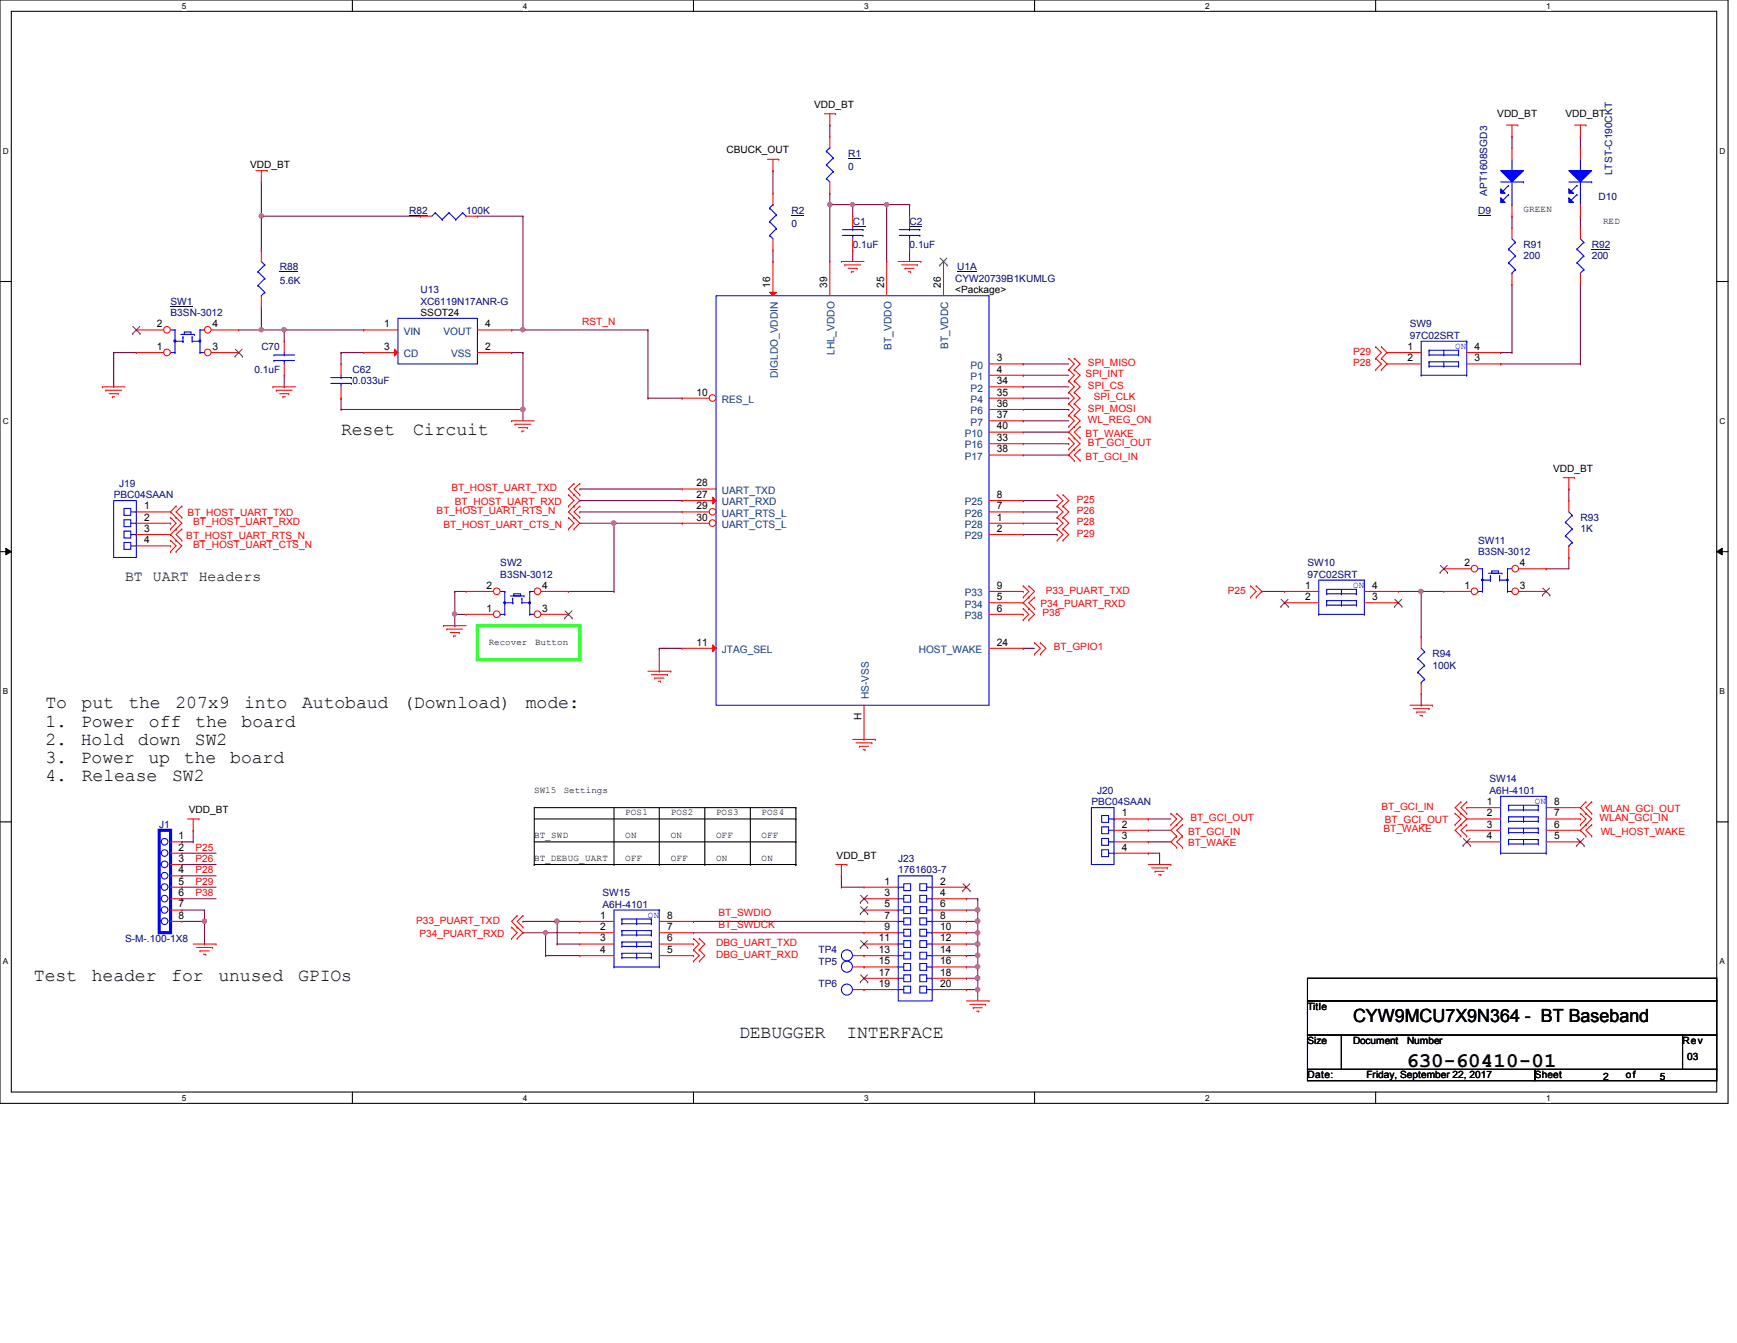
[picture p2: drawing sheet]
<svg xmlns="http://www.w3.org/2000/svg" width="279mm" height="216mm" viewBox="0 0 279 216" stroke-linecap="round" stroke-linejoin="round" font-family="sans-serif">
<defs><g id="words">
<text font-size="3.3" x="226.2" y="171.5">630-60410-01</text>
<g font-size="2.9">
<text x="54.9" y="70">Reset</text>
<text x="66.5" y="70">Circuit</text>
<text x="7.3" y="113.9">To</text>
<text x="13.1" y="113.9">put</text>
<text x="20.7" y="113.9">the</text>
<text x="28.2" y="113.9">207x9</text>
<text x="39.3" y="113.9">into</text>
<text x="48.6" y="113.9">Autobaud</text>
<text x="64.8" y="113.9">(Download)</text>
<text x="84.6" y="113.9">mode:</text>
<text x="7.3" y="116.8">1.</text>
<text x="7.3" y="119.7">2.</text>
<text x="13" y="119.7">Hold</text>
<text x="13" y="116.8">Power</text>
<text x="22.2" y="119.7">down</text>
<text x="24" y="116.8">off</text>
<text x="31.4" y="119.7">SW2</text>
<text x="31.4" y="116.8">the</text>
<text x="38.9" y="116.8">board</text>
<text x="7.3" y="122.6">3.</text>
<text x="7.3" y="125.6">4.</text>
<text x="13" y="122.6">Power</text>
<text x="13.2" y="125.6">Release</text>
<text x="23.9" y="122.6">up</text>
<text x="27.7" y="125.6">SW2</text>
<text x="29.6" y="122.6">the</text>
<text x="37" y="122.6">board</text>
<text x="5.5" y="157.8">Test</text>
<text x="14.8" y="157.8">header</text>
<text x="27.6" y="157.8">for</text>
<text x="35.1" y="157.8">unused</text>
<text x="48" y="157.8">GPIOs</text>
<text x="118.9" y="166.9">DEBUGGER</text>
<text x="136.1" y="166.9">INTERFACE</text>
<text x="217.6" y="164.3">CYW9MCU7X9N364 - BT Baseband</text>
</g>
<text font-size="2.4" x="20.1" y="93.3">BT UART Headers</text>
<g font-size="1.7">
<text x="123.9" y="46.3" transform="rotate(-90 123.9 46.3)">16</text>
<text x="133.1" y="46.3" transform="rotate(-90 133.1 46.3)">39</text>
<text x="142.2" y="46.3" transform="rotate(-90 142.2 46.3)">25</text>
<text x="151.3" y="46.3" transform="rotate(-90 151.3 46.3)">26</text>
<text x="25.2" y="52.6">2</text>
<text x="34.2" y="52.6">4</text>
<text x="61.8" y="52.6">1</text>
<text x="78.1" y="52.6">4</text>
<text x="25.2" y="56.3">1</text>
<text x="34.2" y="56.3">3</text>
<text x="61.8" y="56.3">3</text>
<text x="78.1" y="56.3">2</text>
<text x="160.4" y="58.1">3</text>
<text x="160.4" y="59.9">4</text>
<text x="226.4" y="56.3">1</text>
<text x="226.4" y="58.1">2</text>
<text x="237.2" y="58.1">3</text>
<text x="237.2" y="56.3">4</text>
<text x="112.1" y="63.6">10</text>
<text x="160.4" y="61.8">34</text>
<text x="160.4" y="63.6">35</text>
<text x="160.4" y="65.4">36</text>
<text x="160.4" y="67.2">37</text>
<text x="160.4" y="69">40</text>
<text x="160.4" y="70.9">33</text>
<text x="160.4" y="72.7">38</text>
<text x="23.2" y="81.9">1</text>
<text x="23.2" y="83.7">2</text>
<text x="112.1" y="80.1">27</text>
<text x="112.1" y="78.2">28</text>
<text x="112.1" y="81.9">29</text>
<text x="112.1" y="83.7">30</text>
<text x="160.4" y="80.1">8</text>
<text x="160.4" y="81.9">7</text>
<text x="160.4" y="83.7">1</text>
<text x="23.2" y="85.5">3</text>
<text x="23.2" y="87.3">4</text>
<text x="160.4" y="85.5">2</text>
<text x="78.3" y="94.7">2</text>
<text x="87.2" y="94.7">4</text>
<text x="160.4" y="94.7">9</text>
<text x="209.9" y="94.7">1</text>
<text x="220.7" y="94.7">4</text>
<text x="235.5" y="94.7">1</text>
<text x="235.5" y="91">2</text>
<text x="244.5" y="94.7">3</text>
<text x="244.5" y="91">4</text>
<text x="78.3" y="98.3">1</text>
<text x="87.2" y="98.3">3</text>
<text x="160.4" y="96.5">5</text>
<text x="160.4" y="98.3">6</text>
<text x="209.9" y="96.5">2</text>
<text x="220.7" y="96.5">3</text>
<text x="112.1" y="103.8">11</text>
<text x="160.4" y="103.8">24</text>
<text x="138.6" y="115.8" transform="rotate(-90 138.6 115.8)">H</text>
<text x="180.5" y="131.2">1</text>
<text x="239.2" y="129.4">1</text>
<text x="239.2" y="131.2">2</text>
<text x="250" y="131.2">7</text>
<text x="250" y="129.4">8</text>
<text x="28.7" y="134.9">1</text>
<text x="28.7" y="136.7">2</text>
<text x="180.5" y="133.1">2</text>
<text x="180.5" y="134.9">3</text>
<text x="180.5" y="136.7">4</text>
<text x="239.2" y="133.1">3</text>
<text x="239.2" y="134.9">4</text>
<text x="250" y="133.1">6</text>
<text x="250" y="134.9">5</text>
<text x="28.7" y="138.6">3</text>
<text x="28.7" y="140.4">4</text>
<text x="28.7" y="142.2">5</text>
<text x="142.3" y="142.2">1</text>
<text x="151.2" y="142.2">2</text>
<text x="28.7" y="144.1">6</text>
<text x="28.7" y="145.9">7</text>
<text x="28.7" y="147.7">8</text>
<text x="96.6" y="147.7">1</text>
<text x="96.6" y="149.5">2</text>
<text x="107.3" y="149.5">7</text>
<text x="107.3" y="147.7">8</text>
<text x="142.3" y="144.1">3</text>
<text x="142.3" y="145.9">5</text>
<text x="142.3" y="147.7">7</text>
<text x="142.3" y="149.5">9</text>
<text x="151.2" y="144.1">4</text>
<text x="151.2" y="145.9">6</text>
<text x="151.2" y="147.7">8</text>
<text x="151.2" y="149.5">10</text>
<text x="96.6" y="151.3">3</text>
<text x="96.6" y="153.2">4</text>
<text x="107.3" y="151.3">6</text>
<text x="107.3" y="153.2">5</text>
<text x="141.4" y="151.3">11</text>
<text x="141.4" y="153.2">13</text>
<text x="141.4" y="155">15</text>
<text x="151.2" y="151.3">12</text>
<text x="151.2" y="153.2">14</text>
<text x="151.2" y="155">16</text>
<text x="141.4" y="156.8">17</text>
<text x="141.4" y="158.7">19</text>
<text x="151.2" y="156.8">18</text>
<text x="151.2" y="158.7">20</text>
</g>
<g font-size="1.7" fill="#004080">
<text x="64.9" y="53.8">VIN</text>
<text x="71.3" y="53.8">VOUT</text>
<text x="64.9" y="57.4">CD</text>
<text x="72.6" y="57.4">VSS</text>
<text x="134.2" y="57.1" transform="rotate(-90 134.2 57.1)">LHL_VDDO</text>
<text x="143.4" y="56.2" transform="rotate(-90 143.4 56.2)">BT_VDDO</text>
<text x="152.5" y="56.1" transform="rotate(-90 152.5 56.1)">BT_VDDC</text>
<text x="156.1" y="59.3">P0</text>
<text x="116.1" y="64.8">RES_L</text>
<text x="125.1" y="60.7" transform="rotate(-90 125.1 60.7)">DIGLDO_VDDIN</text>
<text x="156.1" y="61.1">P1</text>
<text x="156.1" y="62.9">P2</text>
<text x="156.1" y="64.8">P4</text>
<text x="155.2" y="70.2">P10</text>
<text x="156.1" y="66.6">P6</text>
<text x="156.1" y="68.4">P7</text>
<text x="155.2" y="73.9">P17</text>
<text x="155.2" y="72.1">P16</text>
<text x="116.1" y="81.2">UART_RXD</text>
<text x="116.1" y="79.4">UART_TXD</text>
<text x="116.1" y="83.1">UART_RTS_L</text>
<text x="155.2" y="81.2">P25</text>
<text x="155.2" y="83.1">P26</text>
<text x="116.1" y="84.9">UART_CTS_L</text>
<text x="155.2" y="84.9">P28</text>
<text x="155.2" y="86.7">P29</text>
<text x="155.2" y="95.8">P33</text>
<text x="155.2" y="97.7">P34</text>
<text x="155.2" y="99.5">P38</text>
<text x="116.1" y="105">JTAG_SEL</text>
<text x="147.8" y="105">HOST_WAKE</text>
<text x="139.7" y="112.4" transform="rotate(-90 139.7 112.4)">HS-VSS</text>
</g>
<g font-size="1.6">
<text x="130.9" y="17.4">VDD_BT</text>
<text x="240.8" y="18.8">VDD_BT</text>
<text x="251.8" y="18.8">VDD_BT</text>
<text x="40.2" y="27.1">VDD_BT</text>
<text x="116.8" y="24.6">CBUCK_OUT</text>
<text x="153.6" y="47.2">&lt;Package&gt;</text>
<text x="67.6" y="50.8">SSOT24</text>
<text x="249.8" y="75.9">VDD_BT</text>
<text x="30.4" y="130.7">VDD_BT</text>
<text x="134.6" y="138">VDD_BT</text>
<text x="210.3" y="162.3">Title</text>
<text x="210.3" y="167.9">Size</text>
<text x="217.6" y="167.9">Document</text>
<text x="226.4" y="167.9">Number</text>
<text x="270.6" y="167.9">Rev</text>
<text x="210.3" y="173.4">Date:</text>
<text x="219.8" y="173.4">Friday, September 22, 2017</text>
<text x="246.9" y="173.4">Sheet</text>
<text x="257.9" y="173.7">2</text>
<text x="261.5" y="173.4">of</text>
<text x="267" y="173.7">5</text>
<text x="271.4" y="170.4">03</text>
</g>
<g font-size="1.6" fill="#000080">
<text x="136.4" y="25.2">R1</text>
<text x="136.4" y="27.4">0</text>
<text x="259.3" y="28.2" transform="rotate(-90 259.3 28.2)">LTST-C190CKT</text>
<text x="65.8" y="34.3">R82</text>
<text x="75" y="34.3">100K</text>
<text x="127.3" y="34.3">R2</text>
<text x="237.7" y="34.3">D9</text>
<text x="239.2" y="31.5" transform="rotate(-90 239.2 31.5)">APT1608SGD3</text>
<text x="257.1" y="32.2">D10</text>
<text x="127.3" y="36.5">0</text>
<text x="137.2" y="36.2">C1</text>
<text x="137.2" y="39.8">0.1uF</text>
<text x="146.3" y="36.2">C2</text>
<text x="146.3" y="39.8">0.1uF</text>
<text x="245.1" y="39.8">R91</text>
<text x="245.1" y="41.7">200</text>
<text x="256" y="39.8">R92</text>
<text x="256" y="41.7">200</text>
<text x="45" y="43.5">R88</text>
<text x="45" y="45.7">5.6K</text>
<text x="67.6" y="47.2">U13</text>
<text x="153.6" y="45.3">CYW20739B1KUMLG</text>
<text x="154" y="43.5">U1A</text>
<text x="27.4" y="49">SW1</text>
<text x="27.4" y="50.8">B3SN-3012</text>
<text x="67.6" y="49">XC6119N17ANR-G</text>
<text x="226.8" y="52.6">SW9</text>
<text x="40.9" y="59.9">0.1uF</text>
<text x="42" y="56.3">C70</text>
<text x="56.7" y="59.9">C62</text>
<text x="226.8" y="54.5">97C02SRT</text>
<text x="56.7" y="61.8">0.033uF</text>
<text x="18.3" y="80.1">PBC04SAAN</text>
<text x="19.2" y="78.2">J19</text>
<text x="254.2" y="83.7">R93</text>
<text x="237.7" y="87.4">SW11</text>
<text x="237.7" y="89.2">B3SN-3012</text>
<text x="254.2" y="85.6">1K</text>
<text x="80.5" y="91.1">SW2</text>
<text x="80.5" y="92.9">B3SN-3012</text>
<text x="210.3" y="91.1">SW10</text>
<text x="210.3" y="92.9">97C02SRT</text>
<text x="230.4" y="105.7">R94</text>
<text x="230.4" y="107.5">100K</text>
<text x="239.6" y="125.8">SW14</text>
<text x="175.6" y="129.5">PBC04SAAN</text>
<text x="176.5" y="127.6">J20</text>
<text x="239.6" y="127.6">A6H-4101</text>
<text x="25.6" y="133.1">J1</text>
<text x="144.5" y="140.4">1761603-7</text>
<text x="144.5" y="138.6">J23</text>
<text x="96.9" y="144.1">SW15</text>
<text x="96.9" y="145.9">A6H-4101</text>
<text x="20.1" y="151.4">S-M-.100-1X8</text>
<text x="131.7" y="155.1">TP5</text>
<text x="131.7" y="153.2">TP4</text>
<text x="131.7" y="158.7">TP6</text>
</g>
<g font-size="1.6" fill="#f00">
<text x="93.6" y="52.2">RST_N</text>
<text x="175" y="58.8">SPI_MISO</text>
<text x="217.6" y="57">P29</text>
<text x="217.6" y="58.8">P28</text>
<text x="174.6" y="60.7">SPI_INT</text>
<text x="175" y="62.5">SPI_CS</text>
<text x="175.9" y="64.3">SPI_CLK</text>
<text x="174.6" y="70.2">BT_WAKE</text>
<text x="175" y="66.2">SPI_MOSI</text>
<text x="175" y="68">WL_REG_ON</text>
<text x="175" y="71.7">BT_GCI_OUT</text>
<text x="174.6" y="73.9">BT_GCI_IN</text>
<text x="30.2" y="83">BT_HOST_UART_TXD</text>
<text x="70.2" y="82.6">BT_HOST_UART_RTS_N</text>
<text x="72.6" y="79">BT_HOST_UART_TXD</text>
<text x="73.2" y="81.2">BT_HOST_UART_RXD</text>
<text x="173.2" y="80.8">P25</text>
<text x="173.2" y="82.6">P26</text>
<text x="30" y="86.7">BT_HOST_UART_RTS_N</text>
<text x="31.1" y="84.5">BT_HOST_UART_RXD</text>
<text x="31.1" y="88.1">BT_HOST_UART_CTS_N</text>
<text x="71.3" y="84.8">BT_HOST_UART_CTS_N</text>
<text x="173.2" y="84.5">P28</text>
<text x="173.2" y="86.3">P29</text>
<text x="168.2" y="95.4">P33_PUART_TXD</text>
<text x="197.5" y="95.4">P25</text>
<text x="167.3" y="97.6">P34_PUART_RXD</text>
<text x="167.7" y="99.1">P38</text>
<text x="169.5" y="104.6">BT_GPIO1</text>
<text x="191.5" y="132">BT_GCI_OUT</text>
<text x="222.2" y="130.2">BT_GCI_IN</text>
<text x="257.3" y="132">WLAN_GCI_IN</text>
<text x="257.5" y="130.6">WLAN_GCI_OUT</text>
<text x="31.5" y="136.8">P25</text>
<text x="191.1" y="134.2">BT_GCI_IN</text>
<text x="191.1" y="136">BT_WAKE</text>
<text x="222.5" y="133.8">BT_WAKE</text>
<text x="222.8" y="132.4">BT_GCI_OUT</text>
<text x="257.5" y="134.2">WL_HOST_WAKE</text>
<text x="31.5" y="138.6">P26</text>
<text x="31.5" y="140.4">P28</text>
<text x="31.5" y="142.2">P29</text>
<text x="31.5" y="144.1">P38</text>
<text x="66.9" y="148.5">P33_PUART_TXD</text>
<text x="115.6" y="149.1">BT_SWDCK</text>
<text x="115.6" y="147.3">BT_SWDIO</text>
<text x="67.5" y="150.7">P34_PUART_RXD</text>
<text x="115.2" y="154">DBG_UART_RXD</text>
<text x="115.2" y="152.1">DBG_UART_TXD</text>
</g>
<g font-size="1.5">
<text x="245.1" y="34.1">GREEN</text>
<text x="257.9" y="36">RED</text>
<text x="78.6" y="103.6">Recover</text>
<text x="86.1" y="103.6">Button</text>
<text x="85.9" y="127.4">SW15</text>
<text x="90.7" y="127.4">Settings</text>
<text x="100.6" y="131.1">POS1</text>
<text x="107.9" y="131.1">POS2</text>
<text x="115.2" y="131.1">POS3</text>
<text x="122.5" y="131.1">POS4</text>
<text x="85.9" y="134.7">BT_SWD</text>
<text x="100.6" y="134.7">ON</text>
<text x="107.9" y="134.7">ON</text>
<text x="115.2" y="134.7">OFF</text>
<text x="122.5" y="134.7">OFF</text>
<text x="85.9" y="138.4">BT_DEBUG_UART</text>
<text x="100.6" y="138.4">OFF</text>
<text x="107.9" y="138.4">OFF</text>
<text x="115.2" y="138.4">ON</text>
<text x="122.5" y="138.4">ON</text>
</g>
<g font-size="1.5" fill="#00f">
<text x="234.1" y="56.1">ON</text>
<text x="217.6" y="94.5">ON</text>
<text x="246.9" y="129.2">ON</text>
<text x="104.2" y="147.5">ON</text>
</g>
<g font-size="1.3">
<text x="29.3" y="1.4">5</text>
<text x="84.1" y="1.4">4</text>
<text x="139" y="1.4">3</text>
<text x="193.8" y="1.4">2</text>
<text x="248.7" y="1.4">1</text>
<text x=".5" y="24.7">D</text>
<text x="276.6" y="24.7">D</text>
<text x=".5" y="68.2">C</text>
<text x="276.6" y="68.2">C</text>
<text x=".5" y="111.6">B</text>
<text x="276.6" y="111.6">B</text>
<text x=".5" y="155">A</text>
<text x="276.6" y="155">A</text>
<text x="29.3" y="177">5</text>
<text x="84.1" y="177">4</text>
<text x="139" y="177">3</text>
<text x="193.8" y="177">2</text>
<text x="248.7" y="177">1</text>
</g>
</g></defs>
<path d="M0 0h278v177.4h-278zM1.8 1.8h274.3v173.8h-274.3z" fill="none" stroke="#000" stroke-width=".17"/>
<g fill="#fff">
<path d="M29.3 .2h.7v1.5h-.7z"/>
<path d="M29.3 175.8h.7v1.4h-.7z"/>
</g>
<path d="M56.7 0v1.8M56.7 175.6v1.8" fill="none" stroke="#000" stroke-width=".17"/>
<g fill="#fff">
<path d="M84.1 .2h.7v1.5h-.7z"/>
<path d="M84.1 175.8h.7v1.4h-.7z"/>
</g>
<path d="M111.5 0v1.8M111.5 175.6v1.8" fill="none" stroke="#000" stroke-width=".17"/>
<g fill="#fff">
<path d="M139 .2h.7v1.5h-.7z"/>
<path d="M139 175.8h.7v1.4h-.7z"/>
</g>
<path d="M166.4 0v1.8M166.4 175.6v1.8" fill="none" stroke="#000" stroke-width=".17"/>
<g fill="#fff">
<path d="M193.8 .2h.8v1.5h-.8z"/>
<path d="M193.8 175.8h.8v1.4h-.8z"/>
</g>
<path d="M221.3 0v1.8M221.3 175.6v1.8" fill="none" stroke="#000" stroke-width=".17"/>
<g fill="#fff">
<path d="M248.7 .2h.7v1.5h-.7z"/>
<path d="M248.7 175.8h.7v1.4h-.7z"/>
<path d="M.5 23.5h.9v1.5h-.9z"/>
<path d="M276.6 23.5h.9v1.5h-.9z"/>
<path d="M.5 67h.9v1.5h-.9z"/>
<path d="M276.6 67h.9v1.5h-.9z"/>
</g>
<path d="M0 45.3h1.8M276.1 45.3h1.9" fill="none" stroke="#000" stroke-width=".17"/>
<g fill="#fff">
<path d="M.5 110.4h.8v1.5h-.8z"/>
<path d="M276.6 110.4h.9v1.5h-.9z"/>
</g>
<path d="M0 88.7h1.8M276.1 88.7h1.9" fill="none" stroke="#000" stroke-width=".17"/>
<path d="M.9 88.1l.9 .6-.9 .5zM276.1 88.7l.9-.6v1.1z" fill="#000"/>
<path d="M.9 88.1l.9 .6-.9 .5zM276.1 88.7l.9-.6v1.1z" fill="none" stroke="#000" stroke-width=".16"/>
<g fill="#fff">
<path d="M.5 153.8h.8v1.5h-.8z"/>
<path d="M276.6 153.8h.9v1.5h-.9z"/>
</g>
<g fill="none" stroke="#000" stroke-width=".17">
<path d="M0 132.1h1.8M85.9 139h.1M85.9 139h42.1M85.9 131.7h42.1M85.9 135.3h42.1M98.8 139h.1M98.8 129.8v9.2M106 139h.1M106 129.8v9.2M113.4 139h.1M113.4 129.8v9.2M120.7 139h.1"/>
<path d="M120.7 129.8v9.2M128 129.8h.1M128 139h.1M128 131.7h.1M128 135.3h.1M128 129.8h-42.1v9.2M128 129.8v9.2M276.1 132.1h1.9"/>
</g>
<path d="M76.8 100.6h16.5v5.4h-16.5z" fill="none" stroke="#0f0" stroke-width=".51"/>
<path d="M133.5 32.9h.1M133.5 32.9v9.1M133.5 32.9h9.1M137.2 32.9h.1M137.2 32.9v1.9M142.6 32.9h.1M146.3 32.9h.1M146.3 32.9v1.9M137.2 40.2h.1M137.2 40.2v1.8" fill="none" stroke="#800040" stroke-width=".17"/>
<circle cx="137.1" cy="32.9" r=".34" fill="#f0f"/>
<circle cx="137.1" cy="32.9" r=".34" fill="none" stroke="#f0f" stroke-width=".17"/>
<circle cx="142.6" cy="32.9" r=".34" fill="#f0f"/>
<circle cx="142.6" cy="32.9" r=".34" fill="none" stroke="#f0f" stroke-width=".17"/>
<g fill="none" stroke="#800040" stroke-width=".17">
<path d="M124.3 27.4h.1M124.3 27.4v3.7M133.5 20.1h.1M133.5 31.1h.1M133.5 20.1v1.8M133.5 31.1v1.8M146.3 32.9h.1M146.3 32.9h-3.7v9.1M124.3 42h.1M124.3 40.2v1.8M142.6 42h.1M146.3 40.2h.1"/>
<path d="M146.3 40.2v1.8M164.6 58.5h.1M164.6 58.5h7.3M93.3 78.6h.1M93.3 78.6h16.4M104.2 64h5.5M109.7 64h.1M164.6 60.3h.1M164.6 62.2h.1M164.6 67.6h.1M164.6 64h7.3M164.6 60.3h7.3"/>
<path d="M164.6 62.2h7.3M164.6 65.8h7.3M164.6 67.6h7.3M164.6 69.5h7.3M164.6 71.3h7.3M164.6 73.2h7.3M171.9 64h.1M171.9 65.8h.1M171.9 69.5h.1M171.9 71.3h.1M171.9 73.2h.1M93.3 82.3h.1"/>
<path d="M93.3 80.5h.1M93.3 82.3h16.4M93.3 80.5h16.4M93.3 84.1h5.5M98.8 84.1h.1M164.6 80.5h.1M164.6 82.3h5.5M164.6 80.5h5.5M164.6 84.1h5.5M164.6 85.9h5.5M170.1 82.3h.1M170.1 84.1h.1"/>
<path d="M170.1 85.9h.1M164.6 104.2h.1M164.6 104.2h1.8"/>
</g>
<circle cx="133.5" cy="32.9" r=".34" fill="#f0f"/>
<circle cx="133.5" cy="32.9" r=".34" fill="none" stroke="#f0f" stroke-width=".17"/>
<path d="M91.4 95.1h7.4M98.8 95.1h.1M98.8 84.1h.1M98.8 84.1v11" fill="none" stroke="#800040" stroke-width=".17"/>
<circle cx="98.7" cy="84.1" r=".35" fill="#f0f"/>
<circle cx="98.7" cy="84.1" r=".35" fill="none" stroke="#f0f" stroke-width=".17"/>
<path d="M73.2 98.8h.1M73.2 95.1h.1M73.2 98.8h1.8M73.2 95.1v5.5M73.2 95.1h1.8M98.8 84.1h10.9M109.7 84.1h.1M73.2 100.6h.1" fill="none" stroke="#800040" stroke-width=".17"/>
<circle cx="73.1" cy="98.7" r=".34" fill="#f0f"/>
<circle cx="73.1" cy="98.7" r=".34" fill="none" stroke="#f0f" stroke-width=".17"/>
<path d="M42 34.8h.1M42 29.3v5.5M42 53h3.7M45.7 53h.1M82.3 56.7h.1M82.3 56.7h1.8M84.1 56.7h.1M84.1 56.7v9.1" fill="none" stroke="#800040" stroke-width=".17"/>
<circle cx="42" cy="34.7" r=".34" fill="#f0f"/>
<circle cx="42" cy="34.7" r=".34" fill="none" stroke="#f0f" stroke-width=".17"/>
<path d="M42 34.8h25.6M67.6 34.8h.1M76.8 34.8h.1M76.8 34.8h7.3M84.1 34.8h.1M84.1 34.8v18.2" fill="none" stroke="#800040" stroke-width=".17"/>
<circle cx="84.1" cy="53" r=".36" fill="#f0f"/>
<circle cx="84.1" cy="53" r=".36" fill="none" stroke="#f0f" stroke-width=".17"/>
<path d="M54.9 56.7h.1M54.9 56.7h3.6M54.9 56.7v1.8M82.3 53h.1M82.3 53h1.8M54.9 64h.1M54.9 65.8h.1M54.9 64v1.8M54.9 65.8h29.2" fill="none" stroke="#800040" stroke-width=".17"/>
<circle cx="84.1" cy="65.8" r=".37" fill="#f0f"/>
<circle cx="84.1" cy="65.8" r=".37" fill="none" stroke="#f0f" stroke-width=".17"/>
<path d="M42 34.8v5.4M38.4 53h3.6M42 53h.1M42 40.2h.1M42 49.4v3.6M84.1 53h20.1M104.2 53h.1M104.2 53v11M84.1 65.8h.1M84.1 65.8v1.8M104.2 64h.1" fill="none" stroke="#800040" stroke-width=".17"/>
<circle cx="42" cy="53" r=".34" fill="#f0f"/>
<circle cx="42" cy="53" r=".34" fill="none" stroke="#f0f" stroke-width=".17"/>
<g fill="none" stroke="#800040" stroke-width=".17">
<path d="M243.2 21.9h.1M243.2 34.8h.1M243.2 21.9v1.8M243.2 34.8v1.8M254.2 34.8h.1M254.2 21.9h.1M254.2 21.9v1.8M254.2 34.8v1.8M18.3 56.7h.1M18.3 56.7h3.6M18.3 56.7v5.5M241.4 56.7h.1"/>
<path d="M241.4 58.5h.1M241.4 56.7h1.8M241.4 58.5h12.8M243.2 56.7h.1M243.2 45.7v11M254.2 58.5h.1M254.2 45.7v12.8M18.3 62.2h.1M203 95.1h.1M203 95.1h3.6M224.9 95.1h3.7M228.6 95.1h.1"/>
</g>
<circle cx="228.6" cy="95.1" r=".34" fill="#f0f"/>
<circle cx="228.6" cy="95.1" r=".34" fill="none" stroke="#f0f" stroke-width=".17"/>
<g fill="none" stroke="#800040" stroke-width=".17">
<path d="M252.3 78.6h.1M252.3 78.6v1.9M228.6 95.1h.1M228.6 95.1v7.3M228.6 95.1h3.6M248.7 91.4h.1M252.3 89.6h.1M252.3 89.6v1.8h-3.6M228.6 113.4h.1M228.6 111.5v1.9M184.7 131.7h.1M184.7 133.5h.1"/>
<path d="M184.7 135.3h.1M184.7 137.2h.1M184.7 131.7h3.6M184.7 133.5h3.6M184.7 135.3h3.6M184.7 137.2h1.8M186.5 137.2h.1M186.5 137.2v1.8M155.4 159.1h.1M155.4 159.1h1.9M157.3 159.1h.1M157.3 159.1v1.8"/>
</g>
<circle cx="157.2" cy="159.1" r=".36" fill="#f0f"/>
<circle cx="157.2" cy="159.1" r=".36" fill="none" stroke="#f0f" stroke-width=".17"/>
<path d="M157.3 144.5h.1M157.3 144.5v1.8" fill="none" stroke="#800040" stroke-width=".17"/>
<circle cx="157.2" cy="146.3" r=".36" fill="#f0f"/>
<circle cx="157.2" cy="146.3" r=".36" fill="none" stroke="#f0f" stroke-width=".17"/>
<path d="M157.3 146.3h.1M157.3 148.1h.1M157.3 149.9h.1M157.3 146.3v5.5" fill="none" stroke="#800040" stroke-width=".17"/>
<circle cx="157.2" cy="151.8" r=".36" fill="#f0f"/>
<circle cx="157.2" cy="151.8" r=".36" fill="none" stroke="#f0f" stroke-width=".17"/>
<path d="M157.3 151.8h.1M157.3 153.6h.1M157.3 151.8v3.6" fill="none" stroke="#800040" stroke-width=".17"/>
<circle cx="157.2" cy="153.6" r=".36" fill="#f0f"/>
<circle cx="157.2" cy="153.6" r=".36" fill="none" stroke="#f0f" stroke-width=".17"/>
<path d="M157.3 155.4h.1M157.3 155.4v1.9" fill="none" stroke="#800040" stroke-width=".17"/>
<circle cx="157.2" cy="157.2" r=".37" fill="#f0f"/>
<circle cx="157.2" cy="157.2" r=".37" fill="none" stroke="#f0f" stroke-width=".17"/>
<circle cx="157.2" cy="155.4" r=".36" fill="#f0f"/>
<circle cx="157.2" cy="155.4" r=".36" fill="none" stroke="#f0f" stroke-width=".17"/>
<path d="M155.4 144.5h.1M155.4 146.3h.1M155.4 148.1h.1M155.4 144.5h1.9M155.4 146.3h1.9M155.4 148.1h1.9M157.3 157.3h.1M157.3 157.3v1.8" fill="none" stroke="#800040" stroke-width=".17"/>
<circle cx="157.2" cy="148.1" r=".37" fill="#f0f"/>
<circle cx="157.2" cy="148.1" r=".37" fill="none" stroke="#f0f" stroke-width=".17"/>
<path d="M155.4 149.9h.1M155.4 149.9h1.9" fill="none" stroke="#800040" stroke-width=".17"/>
<circle cx="157.2" cy="149.9" r=".36" fill="#f0f"/>
<circle cx="157.2" cy="149.9" r=".36" fill="none" stroke="#f0f" stroke-width=".17"/>
<g fill="none" stroke="#800040" stroke-width=".17">
<path d="M84.1 148.1h.1M84.1 148.1h5.5M111.5 149.9h.1M111.5 148.1h.1M111.5 149.9h27.5M111.5 148.1h27.5M135.3 142.6h.1M135.3 140.8h.1M135.3 142.6h3.7M135.3 140.8v1.8M155.4 151.8h.1M155.4 153.6h.1"/>
<path d="M155.4 155.4h.1M155.4 157.3h.1M155.4 151.8h1.9M155.4 153.6h1.9M155.4 155.4h1.9M155.4 157.3h1.9"/>
</g>
<circle cx="89.6" cy="148.1" r=".35" fill="#f0f"/>
<circle cx="89.6" cy="148.1" r=".35" fill="none" stroke="#f0f" stroke-width=".17"/>
<path d="M84.1 149.9h.1M84.1 149.9h3.7" fill="none" stroke="#800040" stroke-width=".17"/>
<circle cx="87.8" cy="149.9" r=".34" fill="#f0f"/>
<circle cx="87.8" cy="149.9" r=".34" fill="none" stroke="#f0f" stroke-width=".17"/>
<g fill="none" stroke="#800040" stroke-width=".17">
<path d="M29.3 137.2h.1M29.3 139h.1M29.3 135.3h.1M29.3 137.2h5.5M29.3 139h5.5M29.3 135.3h1.8M31.1 135.3h.1M31.1 133.5v1.8M29.3 140.8h.1M29.3 142.6h.1M29.3 144.5h.1M29.3 148.1h3.6"/>
<path d="M29.3 140.8h5.5M29.3 142.6h5.5M29.3 144.5h5.5M32.9 148.1h.1M32.9 151.8h.1M32.9 148.1v3.7M87.8 153.6h.1M87.8 149.9h.1M87.8 153.6h5.5M87.8 149.9v3.7M87.8 149.9h5.5M89.6 151.8h.1"/>
<path d="M89.6 148.1h.1M89.6 151.8h3.7M89.6 148.1v3.7M89.6 148.1h3.7"/>
</g>
<circle cx="32.9" cy="148.1" r=".35" fill="#f0f"/>
<circle cx="32.9" cy="148.1" r=".35" fill="none" stroke="#f0f" stroke-width=".17"/>
<path d="M45.7 53h.1M45.7 53v1.9M106 104.2h.1M106 107.9h.1M106 104.2h3.7M106 104.2v3.7M29.3 146.3h3.6M32.9 146.3h.1M32.9 148.1h.1M32.9 146.3v1.8" fill="none" stroke="#800040" stroke-width=".17"/>
<circle cx="45.7" cy="53" r=".34" fill="#f0f"/>
<circle cx="45.7" cy="53" r=".34" fill="none" stroke="#f0f" stroke-width=".17"/>
<path d="M45.7 53h12.8M58.5 53h.1M45.7 62.2h.1M45.7 60.3v1.9" fill="none" stroke="#800040" stroke-width=".17"/>
<g fill="none" stroke="#f00" stroke-width=".17">
<path d="M132.6 18.3h1.8M133.5 18.3v1.8M134.4 18.3h.1M41.1 27.4h1.9M42 29.3h.1M42 27.4v1.9M43 27.4h.1M123.4 25.6h1.9M124.3 27.4h.1M124.3 25.6v1.8M125.3 25.6h.1M133.5 20.1h.1"/>
<path d="M137.2 34.8h.1M137.2 34.8v1.8M137.2 38.4v1.8M242.3 20.1h1.8M243.2 21.9h.1M243.2 20.1v1.8M244.1 20.1h.1M253.3 20.1h1.8M254.2 21.9h.1M254.2 20.1v1.8M255.1 20.1h.1M42 40.2h.1"/>
<path d="M42 49.4h.1M42 40.2v1.8M42 47.5v1.9M135.3 42h.1M135.3 42h3.7M135.9 42.6h.1M135.9 42.6h2.5M136.4 43.1h1.5M136.9 43.7h.1M136.9 43.7h.4M137.2 40.2h.1M137.9 43.1h.1"/>
<path d="M144.5 42h3.6M145 42.6h2.6M145.6 43.1h.1M145.6 43.1h1.4M146.1 43.7h.4M146.5 43.7h.1M147.6 42.6h.1M148.1 42h.1M171.9 59.4h.1M171.9 57.6h.1M171.9 59.4l.9 .9-.9 1M171.9 57.6l.9 .9-.9 .9"/>
<path d="M172.8 59.4h.1M172.8 57.6h.1M172.8 59.4l.9 .9-.9 1M172.8 57.6l.9 .9-.9 .9M221.3 57.6h.1M221.3 55.8h.1M221.3 59.4h.1M221.3 55.8l.9 .9-.9 .9M221.3 57.6l.9 .9-.9 .9M222.2 55.8h.1M222.2 57.6h.1M222.2 59.4h.1"/>
<path d="M222.2 55.8l.9 .9-.9 .9M222.2 57.6l.9 .9-.9 .9M16.5 62.2h.1M16.5 62.2h3.6M17 62.7h.1M17 62.7h2.6M17.6 63.3h1.4M18.1 63.8h.1M18.1 63.8h.4M19 63.3h.1M43.9 62.2h.1M43.9 62.2h3.6"/>
<path d="M44.4 62.7h.1M44.4 62.7h2.6M45 63.3h1.4M45.5 63.8h.1M45.5 63.8h.4M46.4 63.3h.1M82.3 67.6h.1M82.3 67.6h3.6M82.8 68.2h.1M82.8 68.2h2.6M83.4 68.7h1.4M83.9 69.3h.1"/>
<path d="M83.9 69.3h.4M84.8 68.7h.1M91.4 79.5h.1M91.4 79.5l.9 1-.9 .9M92.3 79.5h.1M92.3 77.7h.1M92.3 77.7l-.9 .9 .9 .9M92.3 79.5l1 1-1 .9M93.3 79.5h.1M93.3 77.7h.1M93.3 77.7l-1 .9 1 .9M170.1 79.5h.1"/>
<path d="M170.1 79.5l.9 1-.9 .9M171 79.5h.1M171 79.5l.9 1-.9 .9M171.9 64.9h.1M171.9 63.1h.1M171.9 61.3h.1M171.9 66.8h.1M171.9 68.6h.1M171.9 72.2h.1M171.9 70.4h.1M171.9 63.1l.9 .9-.9 .9M171.9 61.3l.9 .9-.9 .9"/>
<path d="M171.9 64.9l.9 .9-.9 1M171.9 66.8l.9 .8-.9 1M171.9 70.4l.9 .9-.9 .9M172.8 64.9h.1M172.8 63.1h.1M172.8 61.3h.1M172.8 66.8h.1M172.8 70.4h.1M172.8 68.6h.1M172.8 72.2h.1M172.8 74h.1M172.8 63.1l.9 .9-.9 .9"/>
<path d="M172.8 61.3l.9 .9-.9 .9M172.8 64.9l.9 .9-.9 1M172.8 66.8l.9 .8-1.8 1.9 .9 .9M172.8 70.4l.9 .9-.9 .9M172.8 72.2l-.9 1 .9 .8M173.7 68.6h.1M173.7 70.4h.1M173.7 72.2h.1M173.7 74h.1M173.7 68.6l-.9 .9 .9 .9M173.7 72.2l-.9 1 .9 .8M251.5 76.8h1.8"/>
<path d="M252.3 78.6h.1M252.3 76.8v1.8M253.3 76.8h.1M27.4 85h.1M27.4 83.2h.1M27.4 88.7h.1M27.4 86.9h.1M27.4 83.2l.9 .9-.9 .9M27.4 86.9l.9 .9-.9 .9M28.3 85h.1M28.3 83.2h.1M28.3 88.7h.1"/>
<path d="M28.3 86.9h.1M28.3 81.4h.1M28.3 81.4l-.9 .9 1.9 1.8-1.9 1.8 .9 1M28.3 86.9l1 .9-1 .9M29.3 85h.1M29.3 86.9h.1M29.3 81.4h.1M29.3 83.2h.1M29.3 85l-1 .9 1 1M29.3 81.4l-1 .9 1 .9M91.4 81.4h.1M91.4 83.2h.1"/>
<path d="M91.4 85h.1M91.4 83.2l.9 .9-.9 .9M92.3 83.2h.1M92.3 81.4h.1M92.3 85h.1M92.3 81.4l-.9 .9 1.9 1.8-1 .9M93.3 83.2h.1M93.3 81.4h.1M93.3 81.4l-1 .9 1 .9M164.6 99.7h.1M164.6 97.8h.1M164.6 96h.1"/>
<path d="M164.6 94.2h.1M164.6 97.8l.9 1-.9 .9M164.6 94.2l.9 .9-.9 .9M165.5 99.7h.1M165.5 97.8h.1M165.5 96h.1M165.5 94.2h.1M165.5 97.8l.9 1-.9 .9M165.5 94.2l.9 .9-1.8 1.8 .9 .9M166.4 96h.1M166.4 97.8h.1M166.4 96l-.9 .9 .9 .9"/>
<path d="M170.1 81.4h.1M170.1 83.2h.1M170.1 85h.1M170.1 86.9h.1M170.1 81.4l.9 .9-.9 .9M170.1 83.2l.9 .9-.9 .9M170.1 85l.9 .9-.9 1M171 81.4h.1M171 83.2h.1M171 85h.1M171 86.9h.1M171 81.4l.9 .9-.9 .9"/>
<path d="M171 83.2l.9 .9-.9 .9M171 85l.9 .9-.9 1M201.2 96h.1M201.2 94.2h.1M201.2 94.2l.9 .9-.9 .9M202.1 94.2h.1M202.1 96h.1M202.1 94.2l.9 .9-.9 .9M71.3 100.6h.1M71.3 100.6h3.7M71.9 101.1h.1M71.9 101.1h2.5"/>
<path d="M72.4 101.7h1.5M72.9 102.2h.1M72.9 102.2h.4M73.9 101.7h.1M104.2 107.9h3.7M104.8 108.5h2.6M105.3 109h.1M105.3 109h1.5M105.9 109.5h.4M106.3 109.5h.1M107.4 108.5h.1M107.9 107.9h.1"/>
<path d="M137.2 118.9h3.6M137.7 119.4h2.6M138.3 120h.1M138.3 120h1.4M140.3 119.4h.1M140.8 118.9h.1M166.4 105.2h.1M166.4 103.3h.1M166.4 103.3l.9 .9-.9 1M167.3 105.2h.1M167.3 103.3h.1M167.3 103.3l.9 .9-.9 1"/>
<path d="M226.8 113.4h3.6M227.3 113.9h2.6M227.9 114.5h.1M227.9 114.5h1.4M228.4 115h.4M228.8 115h.1M229.9 113.9h.1M230.4 113.4h.1M30.2 131.7h1.8M31.1 133.5h.1M31.1 131.7v1.8M32 131.7h.1"/>
<path d="M134.4 139h1.8M135.3 139v1.8M136.2 139h.1M138.8 120.5h.3M139.1 120.5h.1M184.7 139h3.6M185.3 139.5h2.5M187.8 139.5h.1M188.3 139h.1M188.3 132.6h.1M188.3 130.8h.1M188.3 130.8l1 .9-1 .9"/>
<path d="M189.3 132.6h.1M189.3 130.8h.1M189.3 134.4h.1M189.3 136.2h.1M189.3 130.8l.9 .9-.9 .9M189.3 132.6l-1 .9 1 .9M189.3 134.4l-1 .9 1 .9M190.2 132.6h.1M190.2 134.4h.1M190.2 136.2h.1M190.2 132.6l-.9 .9 .9 .9M190.2 134.4l-.9 .9 .9 .9"/>
<path d="M234.1 130.8h.1M234.1 132.6h.1M234.1 130.8l.9 .9-.9 .9M235 130.8h.1M235 128.9h.1M235 134.4h.1M235 132.6h.1M235 128.9l-.9 .9 .9 1M235 132.6l-.9 .9 .9 .9M235 130.8l.9 .9-.9 .9M235.9 130.8h.1M235.9 128.9h.1"/>
<path d="M235.9 134.4h.1M235.9 132.6h.1M235.9 128.9l-.9 .9 .9 1M235.9 132.6l-.9 .9 .9 .9M254.2 132.6h.1M254.2 130.8h.1M254.2 130.8l.9 .9-.9 .9M255.1 132.6h.1M255.1 130.8h.1M255.1 128.9h.1M255.1 134.4h.1M255.1 130.8l.9 .9-1.8 1.8 .9 .9"/>
<path d="M255.1 128.9l-.9 .9 .9 1M256 128.9h.1M256 130.8h.1M256 132.6h.1M256 134.4h.1M256 128.9l-.9 .9 .9 1M256 132.6l-.9 .9 .9 .9M31.1 151.8h3.7M31.6 152.3h2.6M32.2 152.9h.1M32.2 152.9h1.5M32.7 153.4h.4"/>
<path d="M33.1 153.4h.1M34.2 152.3h.1M34.8 151.8h.1M82.3 149.1h.1M82.3 150.9h.1M82.3 149.1l.9 .8-.9 1M83.2 149.1h.1M83.2 147.2h.1M83.2 150.9h.1M83.2 149.1l.9 .8-.9 1M83.2 147.2l-.9 .9 .9 1M84.1 149.1h.1"/>
<path d="M84.1 147.2h.1M84.1 147.2l-.9 .9 .9 1M111.5 154.5h.1M111.5 152.7h.1M111.5 150.9h.1M111.5 152.7l1 .9-1 .9M111.5 150.9l1 .9-1 .9M112.5 154.5h.1M112.5 152.7h.1M112.5 150.9h.1M112.5 152.7l.9 .9-.9 .9M112.5 150.9l.9 .9-.9 .9"/>
<path d="M135.3 140.8h.1M185.8 140.1h.1M185.8 140.1h1.4M186.4 140.6h.3M186.7 140.6h.1M155.4 160.9h3.7M156 161.5h2.5M156.5 162h.1M156.5 162h1.5M157.1 162.6h.3M157.4 162.6h.1M158.5 161.5h.1"/>
<path d="M159.1 160.9h.1"/>
</g>
<path d="M210.3 157.3h65.8v3.6h-65.8zM210.3 160.9h65.8v5.5h-65.8zM210.3 166.4h5.5v5.5h-5.5zM210.3 171.9h36.6v1.8h-36.6zM215.8 166.4h54.8v5.5h-54.8zM246.9 171.9h29.2v1.8h-29.2zM270.6 166.4h5.5v5.5h-5.5z" fill="none" stroke="#000" stroke-width=".17"/>
<g fill="none" stroke="#00f" stroke-width=".17">
<path d="M135.5 37.8h3.3M135.5 36.9h3.3M137.2 36.9h.1M137.2 37.8h.1M137.2 36.6v.3M137.2 37.8v.6M138.8 37.8h.1M138.8 36.9h.1M41.5 43.7h.1M41.5 45.9h.1M41.5 43.7l1.1 1.1M41.5 45.9l1.1 1.1"/>
<path d="M42 47.5h.1M42 42l.6 .6M42.6 42.6h.1M42.6 44.8h.1M42.6 47h.1M42.6 42.6l-1.1 1.1M42.6 44.8l-1.1 1.1M42.6 47l-.6 .5"/>
</g>
<path d="M137.2 36.4h2M45 43.7h2.9" fill="none" stroke="#000080" stroke-width=".16"/>
<path d="M241.4 27.4h3.7l-1.9 1.9z" fill="#00f"/>
<path d="M241.4 27.4h3.7l-1.9 1.9z" fill="none" stroke="#00f" stroke-width=".17"/>
<path d="M241.4 30.4l.7 .7h-.7z" fill="#00f"/>
<path d="M241.4 30.4l.7 .7h-.7z" fill="none" stroke="#00f" stroke-width=".17"/>
<path d="M241.4 31.8l.7 .8h-.7z" fill="#00f"/>
<g fill="none" stroke="#00f" stroke-width=".17">
<path d="M144.7 37.8h3.3M144.7 36.9h3.3M146.3 36.9h.1M146.3 37.8h.1M146.3 36.6v.3M146.3 37.8v.6M148 37.8h.1M148 36.9h.1M241.4 31.8l.7 .8h-.7zM241.4 29.3h3.7M242.7 29.8h.1M242.7 31.3h.1"/>
<path d="M242.7 29.8l-.9 .9M242.7 31.3l-.9 .9M243.2 27.4h.1M243.2 32.9h.1M243.2 25.6v1.8M243.2 29.3v3.6M243.2 38.4l.6 .5M243.8 38.9h.1M243.8 38.9l-1.1 1.1M245.1 29.3h.1M254.2 38.4l.6 .5M254.8 38.9h.1"/>
<path d="M254.8 38.9l-1.1 1.1M44.1 58h.1M44.1 57.1h.1M44.1 58h3.3M44.1 57.1h3.3M45.7 57.1h.1M45.7 58h.1M45.7 56.7v.4M45.7 58v.5M242.7 40h.1M242.7 42.2h.1M242.7 40l1.1 1.1"/>
<path d="M242.7 42.2l1.1 1.1M243.2 43.9h.1M243.8 41.1h.1M243.8 43.3h.1M243.8 41.1l-1.1 1.1M243.8 43.3l-.6 .6M253.7 40h.1M253.7 42.2h.1M253.7 40l1.1 1.1M253.7 42.2l1.1 1.1M254.2 43.9h.1M254.8 41.1h.1"/>
<path d="M254.8 43.3h.1M254.8 41.1l-1.1 1.1M254.8 43.3l-.6 .6M80.5 98.8h.1M80.5 95.1h.7M80.5 98.8h.7M81.2 95.1h.1M81.2 98.8h.1M81.2 95.1v3.7M81.2 96.9h1.3M82.1 95.8h2.2M82.5 96.9h.1"/>
<path d="M82.5 96.2h.1M82.5 96.2v.7M82.6 95.5h1.1v.3h-1.1zM83.9 96.9h.1M83.9 96.2h.1M83.9 96.9h1.3M83.9 96.2v.7M84.3 95.8h.1M85.2 95.1h.1M85.2 98.8h.1M85.2 95.1h.7M85.2 98.8h.7"/>
<path d="M85.2 95.1v3.7M85.9 98.8h.1M144.5 140.8h5.4v20.1h-5.4zM144.5 151.8h.1M144.5 149.9h.1M144.5 146.3h.1M144.5 148.1h.1M144.5 142.6h.1M144.5 144.5h.1M144.5 153.6h.1M144.5 155.4h.1M144.5 157.3h.1"/>
<path d="M144.5 159.1h.1M144.5 151.8h.9M144.5 146.3h.9M144.5 148.1h.9M144.5 142.6h.9M144.5 144.5h.9M144.5 149.9h.9M144.5 153.6h.9M144.5 155.4h.9M144.5 157.3h.9M144.5 159.1h.9M145.4 151.2h1.1v1.1h-1.1z"/>
<path d="M145.4 149.4h1.1v1.1h-1.1zM145.4 145.8h1.1v1.1h-1.1zM145.4 147.6h1.1v1.1h-1.1zM145.4 142.1h1.1v1.1h-1.1zM145.4 143.9h1.1v1.1h-1.1zM145.4 153.1h1.1v1.1h-1.1zM145.4 154.9h1.1v1.1h-1.1zM145.4 156.7h1.1v1.1h-1.1zM145.4 158.5h1.1v1.1h-1.1zM148 151.2h1.1v1.1h-1.1zM148 149.4h1.1v1.1h-1.1zM148 145.8h1.1v1.1h-1.1z"/>
<path d="M148 147.6h1.1v1.1h-1.1zM148 142.1h1.1v1.1h-1.1zM148 143.9h1.1v1.1h-1.1zM148 153.1h1.1v1.1h-1.1zM148 154.9h1.1v1.1h-1.1zM148 156.7h1.1v1.1h-1.1zM148 158.5h1.1v1.1h-1.1zM149.1 151.8h.8M149.1 146.3h.8M149.1 148.1h.8M149.1 142.6h.8M149.1 144.5h.8"/>
<path d="M149.1 149.9h.8M149.1 153.6h.8M149.1 155.4h.8M149.1 157.3h.8M149.1 159.1h.8M149.9 151.8h.1M149.9 146.3h.1M149.9 148.1h.1M149.9 142.6h.1M149.9 144.5h.1M149.9 149.9h.1M149.9 153.6h.1"/>
<path d="M149.9 155.4h.1M149.9 157.3h.1M149.9 159.1h.1"/>
</g>
<path d="M146.3 36.4h2M237.7 34.6h2.1M256 40.1h3" fill="none" stroke="#000080" stroke-width=".16"/>
<g fill="none" stroke="#f00" stroke-width=".17">
<path d="M146.3 34.8h.1M146.3 34.8v1.8M146.3 38.4v1.8M243.2 34.8h.1M243.2 23.7h.1M243.2 36.6h.1M243.2 23.7v1.9M243.2 32.9v1.9M243.2 36.6v1.8M254.2 36.6h.1M254.2 36.6v1.8M45.7 54.9h.1"/>
<path d="M45.7 54.9v1.8M45.7 58.5v1.8M146.3 40.2h.1M243.2 45.7h.1M243.2 43.9v1.8M254.2 45.7h.1M254.2 43.9v1.8M45.7 60.3h.1M139 142.6h.1M139 144.5h.1M139 146.3h.1M139 148.1h.1"/>
<path d="M139 149.9h.1M139 151.8h.1M139 153.6h.1M139 155.4h.1M139 157.3h.1M139 159.1h.1M139 142.6h5.5M139 144.5h5.5M139 146.3h5.5M139 148.1h5.5M139 149.9h5.5M139 151.8h5.5"/>
<path d="M139 153.6h5.5M139 155.4h5.5M139 157.3h5.5M139 159.1h5.5M149.9 142.6h5.5M149.9 144.5h5.5M149.9 146.3h5.5M149.9 148.1h5.5M149.9 149.9h5.5M149.9 151.8h5.5M149.9 153.6h5.5M149.9 155.4h5.5"/>
<path d="M149.9 157.3h5.5M149.9 159.1h5.5M155.4 142.6h.1M155.4 144.5h.1M155.4 146.3h.1M155.4 148.1h.1M155.4 149.9h.1M155.4 151.8h.1M155.4 153.6h.1M155.4 155.4h.1M155.4 157.3h.1M155.4 159.1h.1"/>
</g>
<g fill="none" stroke="#804000" stroke-width=".16">
<path d="M138.4 145.1h.1M138.4 146.9h.1M138.4 152.4h.1M138.4 157.9h.1M138.4 143.9l1.2 1.2M138.4 145.8l1.2 1.1M138.4 151.2l1.2 1.2M138.4 156.7l1.2 1.2M139.5 143.9l-1.1 1.2M139.5 145.8l-1.1 1.1M139.5 151.2l-1.1 1.2M139.5 156.7l-1.1 1.2"/>
<path d="M139.6 145.1h.1M139.6 146.9h.1M139.6 152.4h.1M139.6 157.9h.1M154.9 143.2h.1M154.9 142.1l1.1 1.1M156 142.1l-1.1 1.1M156 143.2h.1"/>
</g>
<path d="M81.1 96.8h.2v.2h-.2z" fill-rule="evenodd" fill="#00f"/>
<path d="M81.1 96.8h.2v.2h-.2z" fill="none" stroke="#00f" stroke-width=".17"/>
<path d="M85.1 96.8h.2v.2h-.2z" fill-rule="evenodd" fill="#00f"/>
<path d="M85.1 96.8h.2v.2h-.2z" fill="none" stroke="#00f" stroke-width=".17"/>
<circle cx="79.9" cy="98.7" r=".54" fill="#fff"/>
<g fill="none" stroke="#f00" stroke-width=".17">
<path d="M75 98.8h.1M75 98.8h4.4"/>
<circle cx="79.9" cy="98.7" r=".54"/>
</g>
<circle cx="86.5" cy="98.7" r=".54" fill="#fff"/>
<g fill="none" stroke="#f00" stroke-width=".17">
<path d="M87 98.8h4.4M91.4 98.8h.1"/>
<circle cx="86.5" cy="98.7" r=".54"/>
</g>
<path d="M90.8 99.4h.1M90.9 98.2l1.1 1.2M92 98.2l-1.2 1.2M92 99.4h.1" fill="none" stroke="#804000" stroke-width=".16"/>
<circle cx="86.5" cy="95.1" r=".54" fill="#fff"/>
<g fill="none" stroke="#f00" stroke-width=".17">
<path d="M87 95.1h4.4M91.4 95.1h.1"/>
<circle cx="86.5" cy="95.1" r=".54"/>
</g>
<circle cx="79.9" cy="95.1" r=".54" fill="#fff"/>
<g fill="none" stroke="#f00" stroke-width=".17">
<path d="M58.5 53h.1M58.5 53h5.5M76.8 56.7h5.5M82.3 56.7h.1M75 95.1h.1M75 95.1h4.4"/>
<circle cx="79.9" cy="95.1" r=".54"/>
</g>
<path d="M64 51.2h12.8v7.3h-12.8z" fill="none" stroke="#00f" stroke-width=".17"/>
<path d="M63.5 56.1l.5 .6-.5 .5z" fill="#f00"/>
<path d="M58.5 56.7h.1M58.5 56.7h5.5M63.5 56.1l.5 .6-.5 .5zM76.8 53h5.5M82.3 53h.1" fill="none" stroke="#f00" stroke-width=".17"/>
<path d="M252.3 27.4h3.7l-1.8 1.9z" fill="#00f"/>
<path d="M252.3 27.4h3.7l-1.8 1.9z" fill="none" stroke="#00f" stroke-width=".17"/>
<path d="M252.3 30.4l.8 .7h-.8z" fill="#00f"/>
<path d="M252.3 30.4l.8 .7h-.8z" fill="none" stroke="#00f" stroke-width=".17"/>
<path d="M252.3 31.8l.8 .8h-.8z" fill="#00f"/>
<g fill="none" stroke="#00f" stroke-width=".17">
<path d="M252.3 31.8l.8 .8h-.8zM252.3 29.3h3.7M253.7 29.8h.1M253.7 31.3h.1M253.7 29.8l-1 .9M253.7 31.3l-1 .9M254.2 27.4h.1M254.2 32.9h.1M254.2 25.6v1.8M254.2 29.3v3.6M256 29.3h.1M27.4 56.7h.1"/>
<path d="M27.4 53h.8M27.4 56.7h.8M28.2 53h.1M28.2 56.7h.1M28.2 54.9h1.2M28.2 53v3.7M29.1 53.8h2.2M29.4 54.9h.1M29.4 54.1h.1M29.4 54.1v.8M29.6 53.4h1.1v.4h-1.1zM30.9 54.9h.1"/>
<path d="M30.9 54.1h.1M30.9 54.9h1.3M30.9 54.1v.8M31.3 53.8h.1M32.2 53h.1M32.2 56.7h.1M32.2 53h.7M32.2 56.7h.7M32.2 53v3.7M32.9 56.7h.1M229.9 57.1h.1M229.9 56.3h.1"/>
<path d="M229.9 58.9h.1M229.9 58.2h.1M229.9 56.3h4.7M229.9 57.1h4.7M229.9 56.3v.8M229.9 58.2v.7M229.9 58.2h4.7M229.9 58.9h4.7M232.2 57.1h.1M232.2 58.9h.1M232.2 56.3v.8M232.2 58.2v.7"/>
<path d="M234.6 56.3h.1M234.6 57.1h.1M234.6 58.2h.1M234.6 58.9h.1M234.6 56.3v.8M234.6 58.2v.7M235.9 54.9h.1M235.9 54.9h-7.3v5.4M235.9 54.9v5.4M228.6 60.3h.1M228.6 60.3h7.3M235.9 60.3h.1"/>
<path d="M212.1 98.8h.1M212.1 98.8h7.4M213.4 95.5h.1M213.4 94.7h.1M213.4 97.3h.1M213.4 96.6h.1M213.4 94.7h4.8M213.4 95.5h4.8M213.4 94.7v.8M213.4 96.6v.7M213.4 96.6h4.8M213.4 97.3h4.8"/>
<path d="M215.8 95.5h.1M215.8 97.3h.1M215.8 94.7v.8M215.8 96.6v.7M218.2 94.7h.1M218.2 95.5h.1M218.2 96.6h.1M218.2 97.3h.1M218.2 94.7v.8M218.2 96.6v.7M219.5 93.3h.1M219.5 98.8h.1"/>
<path d="M219.5 93.3h-7.4v5.5M219.5 93.3v5.5M98.8 155.4h.1M98.8 155.4h7.2M100 148.5h.1M100 147.7h.1M100 150.3h.1M100 149.6h.1M100 152.1h.1M100 151.4h.1M100 153.2h.1M100 154h.1"/>
<path d="M100 147.7h4.8M100 148.5h4.8M100 147.7v.8M100 149.6v.7M100 151.4v.7M100 153.2v.8M100 149.6h4.8M100 150.3h4.8M100 151.4h4.8M100 152.1h4.8M100 154h4.8M100 153.2h4.8"/>
<path d="M102.4 148.5h.1M102.4 150.3h.1M102.4 152.1h.1M102.4 154h.1M102.4 147.7v.8M102.4 149.6v.7M102.4 151.4v.7M102.4 153.2v.8M104.8 147.7h.1M104.8 148.5h.1M104.8 149.6h.1M104.8 150.3h.1"/>
<path d="M104.8 151.4h.1M104.8 152.1h.1M104.8 154h.1M104.8 153.2h.1M104.8 147.7v.8M104.8 149.6v.7M104.8 151.4v.7M104.8 153.2v.8M106 146.3h.1M106 155.4h.1M106 146.3h-7.2v9.1M106 146.3v9.1"/>
<circle cx="136.2" cy="153.6" r=".89"/>
<circle cx="136.2" cy="155.4" r=".89"/>
<circle cx="136.2" cy="159.1" r=".89"/>
</g>
<g fill="none" stroke="#f00" stroke-width=".17">
<path d="M254.2 34.8h.1M254.2 23.7h.1M254.2 23.7v1.9M254.2 32.9v1.9M223.1 56.7h.1M223.1 58.5h.1M223.1 56.7h5.5M223.1 58.5h5.5M235.9 56.7h5.5M235.9 58.5h5.5M241.4 58.5h.1M241.4 56.7h.1"/>
<path d="M206.6 95.1h.1M206.6 96.9h.1M206.6 95.1h5.5M206.6 96.9h5.5M219.5 95.1h5.4M219.5 96.9h5.4M224.9 96.9h.1M224.9 95.1h.1M93.3 148.1h.1M93.3 149.9h.1M93.3 151.8h.1M93.3 153.6h.1"/>
<path d="M93.3 153.6h5.5M93.3 148.1h5.5M93.3 149.9h5.5M93.3 151.8h5.5M106 153.6h5.5M106 148.1h5.5M106 149.9h5.5M106 151.8h5.5M111.5 151.8h.1M111.5 153.6h.1M111.5 149.9h.1M111.5 148.1h.1"/>
<path d="M137.2 155.4h1.8M137.2 159.1h1.8M137.2 153.6h1.8M139 155.4h.1M139 159.1h.1M139 153.6h.1"/>
</g>
<path d="M206 97.5h.1M206.1 96.4l1.1 1.1M207.2 96.4l-1.2 1.1M207.2 97.5h.1M224.3 97.5h.1M224.4 96.4l1.1 1.1M225.5 96.4l-1.2 1.1M225.5 97.5h.1" fill="none" stroke="#804000" stroke-width=".16"/>
<path d="M28 54.7h.2v.2h-.2z" fill-rule="evenodd" fill="#00f"/>
<path d="M28 54.7h.2v.2h-.2z" fill="none" stroke="#00f" stroke-width=".17"/>
<path d="M32 54.7h.2v.2h-.2z" fill-rule="evenodd" fill="#00f"/>
<path d="M32 54.7h.2v.2h-.2z" fill="none" stroke="#00f" stroke-width=".17"/>
<path d="M27.4 49.2h3.6" fill="none" stroke="#000080" stroke-width=".16"/>
<circle cx="26.9" cy="56.7" r=".54" fill="#fff"/>
<g fill="none" stroke="#f00" stroke-width=".17">
<path d="M21.9 56.7h.1M21.9 56.7h4.4"/>
<circle cx="26.9" cy="56.7" r=".54"/>
</g>
<circle cx="33.4" cy="56.7" r=".54" fill="#fff"/>
<g fill="none" stroke="#f00" stroke-width=".17">
<path d="M34 56.7h4.4M38.4 56.7h.1"/>
<circle cx="33.4" cy="56.7" r=".54"/>
</g>
<path d="M37.8 57.3h.1M37.8 56.1l1.2 1.2M38.9 56.1l-1.1 1.2M39 57.3h.1" fill="none" stroke="#804000" stroke-width=".16"/>
<circle cx="33.4" cy="53" r=".54" fill="#fff"/>
<g fill="none" stroke="#f00" stroke-width=".17">
<path d="M34 53h4.4M38.4 53h.1"/>
<circle cx="33.4" cy="53" r=".54"/>
</g>
<circle cx="26.9" cy="53" r=".54" fill="#fff"/>
<g fill="none" stroke="#f00" stroke-width=".17">
<path d="M133.5 31.1h.1M133.5 21.9h.1M133.5 21.9v1.8M133.5 29.3v1.8M21.9 53h.1M21.9 53h4.4M54.9 58.5h.1M54.9 58.5v1.8M54.9 64h.1M54.9 62.2v1.8M252.3 80.5h.1M252.3 89.6h.1"/>
<path d="M252.3 80.5v1.8M252.3 87.8v1.8M228.6 102.4h.1M228.6 111.5h.1M228.6 102.4v1.8M228.6 109.7v1.8"/>
<circle cx="26.9" cy="53" r=".54"/>
</g>
<path d="M21.3 53.6h.1M21.4 52.5l1.1 1.1M22.5 52.5l-1.2 1.1M22.5 53.6h.1" fill="none" stroke="#804000" stroke-width=".16"/>
<g fill="none" stroke="#00f" stroke-width=".17">
<path d="M132.9 28.7h.1M132.9 26.5h.1M132.9 24.3h.1M132.9 28.7l.6 .6M132.9 26.5l1.1 1.1M132.9 24.3l1.1 1.1M133.5 23.7h.1M133.5 23.7l-.6 .6M134 27.6h.1M134 25.4h.1M134 27.6l-1.1 1.1M134 25.4l-1.1 1.1"/>
<path d="M53.2 61.6h3.3M53.2 60.7h3.3M54.9 60.7h.1M54.9 61.6h.1M54.9 60.3v.4M54.9 61.6v.6M56.5 61.6h.1M56.5 60.7h.1M251.8 83.9h.1M251.8 86.1h.1M251.8 83.9l1.1 1.1M251.8 86.1l1.1 1.1"/>
<path d="M252.3 87.8h.1M252.3 82.3l.6 .5M252.9 82.8h.1M252.9 85h.1M252.9 87.2h.1M252.9 82.8l-1.1 1.1M252.9 85l-1.1 1.1M252.9 87.2l-.6 .6M228 105.9h.1M228 108.1h.1M228 105.9l1.2 1.1M228 108.1l1.2 1.1"/>
<path d="M228.6 109.7h.1M228.6 104.2l.6 .6M229.2 104.8h.1M229.2 107h.1M229.2 109.2h.1M229.2 104.8l-1.2 1.1M229.2 107l-1.2 1.1M229.2 109.2l-.6 .5"/>
<circle cx="26.5" cy="139" r=".54"/>
<circle cx="26.5" cy="137.1" r=".54"/>
<circle cx="26.5" cy="135.3" r=".54"/>
<circle cx="26.5" cy="146.3" r=".54"/>
<circle cx="26.5" cy="140.8" r=".54"/>
<circle cx="26.5" cy="148.1" r=".54"/>
<circle cx="26.5" cy="144.5" r=".54"/>
<circle cx="26.5" cy="142.6" r=".54"/>
</g>
<path d="M136.4 25.4h2.1" fill="none" stroke="#000080" stroke-width=".16"/>
<path d="M25.6 133.5h1.8v16.4h-1.8z" fill="none" stroke="#00f" stroke-width=".51"/>
<path d="M25.6 133.3h1.7v.1h-1.7z" fill="#000080"/>
<g fill="none" stroke="#f00" stroke-width=".17">
<path d="M151.8 42h.1M151.8 42v5.5M159.1 58.5h5.5M164.6 58.5h.1M159.1 73.2h5.5M159.1 60.3h5.5M159.1 62.2h5.5M159.1 64h5.5M159.1 65.8h5.5M159.1 67.6h5.5M159.1 69.5h5.5M159.1 71.3h5.5"/>
<path d="M164.6 73.2h.1M164.6 60.3h.1M164.6 62.2h.1M164.6 64h.1M164.6 65.8h.1M164.6 67.6h.1M164.6 69.5h.1M164.6 71.3h.1M159.1 80.5h5.5M159.1 95.1h5.5M159.1 96.9h5.5M159.1 98.8h5.5"/>
<path d="M159.1 82.3h5.5M164.6 80.5h.1M164.6 95.1h.1M164.6 96.9h.1M164.6 98.8h.1M164.6 82.3h.1M27.4 135.3h1.9M27.4 137.2h1.9M27.4 139h1.9M29.3 135.3h.1M29.3 137.2h.1M29.3 139h.1"/>
<path d="M27.4 140.8h1.9M27.4 142.6h1.9M27.4 144.5h1.9M27.4 146.3h1.9M27.4 148.1h1.9M29.3 140.8h.1M29.3 142.6h.1M29.3 144.5h.1M29.3 146.3h.1M29.3 148.1h.1"/>
</g>
<path d="M115.2 47.5h43.9v65.9h-43.9z" fill="none" stroke="#00f" stroke-width=".17"/>
<path d="M154 43.7h3.1" fill="none" stroke="#000080" stroke-width=".16"/>
<path d="M151.2 42.6h.1M151.2 41.5l1.2 1.1M152.3 41.5l-1.1 1.1M152.4 42.6h.1" fill="none" stroke="#804000" stroke-width=".16"/>
<path d="M114.6 79.9l.6 .6-.6 .5z" fill="#f00"/>
<g fill="none" stroke="#f00" stroke-width=".17">
<path d="M142.6 42h.1M142.6 42v5.5M109.7 78.6h.1M109.7 78.6h5.5M114.6 79.9l.6 .6-.6 .5zM109.7 80.5h.1M109.7 80.5h5.5M159.1 84.1h5.5M159.1 85.9h5.5M164.6 84.1h.1M164.6 85.9h.1M139 118.9h.1"/>
<path d="M139 113.4v5.5"/>
</g>
<circle cx="114.6" cy="82.3" r=".54" fill="#fff"/>
<g fill="none" stroke="#f00" stroke-width=".17">
<path d="M109.7 82.3h.1M109.7 82.3h4.4"/>
<circle cx="114.6" cy="82.3" r=".54"/>
</g>
<circle cx="114.6" cy="84.1" r=".54" fill="#fff"/>
<g fill="none" stroke="#f00" stroke-width=".17">
<path d="M133.5 42h.1M133.5 42v5.5M109.7 84.1h.1M109.7 84.1h4.4"/>
<circle cx="114.6" cy="84.1" r=".54"/>
</g>
<path d="M114.6 103.7l.6 .5-.6 .6z" fill="#f00"/>
<path d="M109.7 104.2h.1M109.7 104.2h5.5M114.6 103.7l.6 .5-.6 .6zM159.1 104.2h5.5M164.6 104.2h.1" fill="none" stroke="#f00" stroke-width=".17"/>
<circle cx="114.6" cy="64" r=".54" fill="#fff"/>
<g fill="none" stroke="#f00" stroke-width=".17">
<path d="M109.7 64h.1M109.7 64h4.4"/>
<circle cx="114.6" cy="64" r=".54"/>
</g>
<path d="M123.8 47h1.1l-.6 .5z" fill="#f00"/>
<g fill="none" stroke="#f00" stroke-width=".17">
<path d="M67.6 34.8h.1M67.6 34.8h1.9M75 34.8h1.8M76.8 34.8h.1M124.3 31.1h.1M124.3 31.1v1.8M124.3 38.4v1.8M123.8 47h1.1l-.6 .5zM124.3 42h.1M124.3 40.2h.1M124.3 42v5.5M21.9 82.3h5.5"/>
<path d="M21.9 84.1h5.5M21.9 85.9h5.5M21.9 87.8h5.5M27.4 82.3h.1M27.4 84.1h.1M27.4 85.9h.1M27.4 87.8h.1M179.2 131.7h5.5M179.2 133.5h5.5M179.2 135.3h5.5M179.2 137.2h5.5M184.7 131.7h.1"/>
<path d="M184.7 133.5h.1M184.7 135.3h.1M184.7 137.2h.1M235.9 129.8h.1M235.9 131.7h.1M235.9 133.5h.1M235.9 135.3h.1M235.9 131.7h5.5M235.9 133.5h5.5M235.9 135.3h5.5M235.9 129.8h5.5M248.7 131.7h5.5"/>
<path d="M248.7 133.5h5.5M248.7 135.3h5.5M248.7 129.8h5.5M254.2 133.5h.1M254.2 135.3h.1M254.2 131.7h.1M254.2 129.8h.1"/>
</g>
<g fill="none" stroke="#00f" stroke-width=".17">
<path d="M70 34.2h.1M70 34.2l-.5 .6M70 34.2l1.1 1.1M71.1 35.3h.1M72.2 34.2h.1M72.2 34.2l-1.1 1.1M72.2 34.2l1.1 1.1M73.3 35.3h.1M74.4 34.2h.1M74.4 34.2l-1.1 1.1M74.4 34.2l.6 .6M75 34.8h.1"/>
<path d="M123.8 37.8h.1M123.8 35.6h.1M123.8 33.4h.1M123.8 37.8l.5 .6M123.8 35.6l1.1 1.1M123.8 33.4l1.1 1.1M124.3 32.9h.1M124.3 32.9l-.5 .5M124.9 36.7h.1M124.9 34.5h.1M124.9 36.7l-1.1 1.1M124.9 34.5l-1.1 1.1"/>
<path d="M18.3 80.5h3.6v9.1h-3.6zM19.9 87.2h1.1v1.1h-1.1zM19.9 85.4h1.1v1.1h-1.1zM19.9 83.6h1.1v1.1h-1.1zM19.9 81.7h1.1v1.1h-1.1zM21 87.8h.9M21 85.9h.9M21 84.1h.9M21 82.3h.9M21.9 87.8h.1M21.9 85.9h.1M21.9 84.1h.1"/>
<path d="M21.9 82.3h.1M237.7 95.1h.1M237.7 91.4h.8M237.7 95.1h.8M238.5 91.4h.1M238.5 95.1h.1M238.5 91.4v3.7M238.5 93.3h1.2M239.4 92.2h2.2M239.7 93.3h.1M239.7 92.5h.1M239.7 92.5v.8"/>
<path d="M239.9 91.8h1.1v.4h-1.1zM241.2 93.3h.1M241.2 92.5h.1M241.2 93.3h1.3M241.2 92.5v.8M241.6 92.2h.1M242.5 91.4h.1M242.5 95.1h.1M242.5 91.4h.7M242.5 95.1h.7M242.5 91.4v3.7M243.2 95.1h.1"/>
<path d="M175.6 129.8h3.6v9.2h-3.6zM177.2 136.6h1.1v1.1h-1.1zM177.2 134.8h1.1v1.1h-1.1zM177.2 132.9h1.1v1.1h-1.1zM177.2 131.1h1.1v1.1h-1.1zM178.3 137.2h.9M178.3 135.3h.9M178.3 133.5h.9M178.3 131.7h.9M179.2 137.2h.1M179.2 135.3h.1M179.2 133.5h.1"/>
<path d="M179.2 131.7h.1M241.4 137.2h.1M241.4 137.2h7.3M242.7 130.2h.1M242.7 129.5h.1M242.7 132h.1M242.7 131.3h.1M242.7 133.9h.1M242.7 133.1h.1M242.7 135h.1M242.7 135.7h.1M242.7 129.5h4.7"/>
<path d="M242.7 130.2h4.7M242.7 129.5v.7M242.7 131.3v.7M242.7 133.1v.8M242.7 135v.7M242.7 131.3h4.7M242.7 132h4.7M242.7 133.1h4.7M242.7 133.9h4.7M242.7 135.7h4.7M242.7 135h4.7M245.1 130.2h.1"/>
<path d="M245.1 132h.1M245.1 133.9h.1M245.1 135.7h.1M245.1 129.5v.7M245.1 131.3v.7M245.1 133.1v.8M245.1 135v.7M247.4 129.5h.1M247.4 130.2h.1M247.4 131.3h.1M247.4 132h.1M247.4 133.1h.1"/>
<path d="M247.4 133.9h.1M247.4 135.7h.1M247.4 135h.1M247.4 129.5v.7M247.4 131.3v.7M247.4 133.1v.8M247.4 135v.7M248.7 128h.1M248.7 137.2h.1M248.7 128h-7.3v9.2M248.7 128v9.2"/>
</g>
<path d="M65.8 34.6h2.9M127.3 34.6h2" fill="none" stroke="#000080" stroke-width=".16"/>
<path d="M235.3 135.9h.1M235.4 134.8l1.1 1.1M236.5 134.8l-1.2 1.1M236.5 135.9h.1M253.6 135.9h.1M253.7 134.8l1.1 1.1M254.8 134.8l-1.2 1.1M254.8 135.9h.1" fill="none" stroke="#804000" stroke-width=".16"/>
<path d="M238.3 93.1h.2v.2h-.2z" fill-rule="evenodd" fill="#00f"/>
<path d="M238.3 93.1h.2v.2h-.2z" fill="none" stroke="#00f" stroke-width=".17"/>
<path d="M242.3 93.1h.3v.2h-.3z" fill-rule="evenodd" fill="#00f"/>
<path d="M242.3 93.1h.3v.2h-.3z" fill="none" stroke="#00f" stroke-width=".17"/>
<circle cx="237.2" cy="95.1" r=".54" fill="#fff"/>
<g fill="none" stroke="#f00" stroke-width=".17">
<path d="M232.2 95.1h.1M232.2 95.1h4.4"/>
<circle cx="237.2" cy="95.1" r=".54"/>
</g>
<circle cx="243.7" cy="95.1" r=".54" fill="#fff"/>
<g fill="none" stroke="#f00" stroke-width=".17">
<path d="M244.3 95.1h4.4M248.7 95.1h.1"/>
<circle cx="243.7" cy="95.1" r=".54"/>
</g>
<path d="M248.1 95.7h.1M248.2 94.5l1.1 1.2M249.3 94.5l-1.2 1.2M249.3 95.7h.1" fill="none" stroke="#804000" stroke-width=".16"/>
<circle cx="243.7" cy="91.4" r=".54" fill="#fff"/>
<g fill="none" stroke="#f00" stroke-width=".17">
<path d="M244.3 91.4h4.4M248.7 91.4h.1"/>
<circle cx="243.7" cy="91.4" r=".54"/>
</g>
<circle cx="237.2" cy="91.4" r=".54" fill="#fff"/>
<g fill="none" stroke="#f00" stroke-width=".17">
<path d="M232.2 91.4h.1M232.2 91.4h4.4"/>
<circle cx="237.2" cy="91.4" r=".54"/>
</g>
<path d="M231.6 92h.1M231.7 90.9l1.1 1.1M232.8 90.9l-1.2 1.1M232.8 92h.1" fill="none" stroke="#804000" stroke-width=".16"/>
<circle cx="137.1" cy="32.9" r=".34" fill="#f0f"/>
<circle cx="137.1" cy="32.9" r=".34" fill="none" stroke="#f0f" stroke-width=".17"/>
<circle cx="142.6" cy="32.9" r=".34" fill="#f0f"/>
<circle cx="142.6" cy="32.9" r=".34" fill="none" stroke="#f0f" stroke-width=".17"/>
<circle cx="133.5" cy="32.9" r=".34" fill="#f0f"/>
<circle cx="133.5" cy="32.9" r=".34" fill="none" stroke="#f0f" stroke-width=".17"/>
<circle cx="98.7" cy="84.1" r=".35" fill="#f0f"/>
<circle cx="98.7" cy="84.1" r=".35" fill="none" stroke="#f0f" stroke-width=".17"/>
<circle cx="73.1" cy="98.7" r=".34" fill="#f0f"/>
<circle cx="73.1" cy="98.7" r=".34" fill="none" stroke="#f0f" stroke-width=".17"/>
<circle cx="42" cy="34.7" r=".34" fill="#f0f"/>
<circle cx="42" cy="34.7" r=".34" fill="none" stroke="#f0f" stroke-width=".17"/>
<circle cx="84.1" cy="53" r=".36" fill="#f0f"/>
<circle cx="84.1" cy="53" r=".36" fill="none" stroke="#f0f" stroke-width=".17"/>
<circle cx="84.1" cy="65.8" r=".37" fill="#f0f"/>
<circle cx="84.1" cy="65.8" r=".37" fill="none" stroke="#f0f" stroke-width=".17"/>
<circle cx="42" cy="53" r=".34" fill="#f0f"/>
<circle cx="42" cy="53" r=".34" fill="none" stroke="#f0f" stroke-width=".17"/>
<circle cx="228.6" cy="95.1" r=".34" fill="#f0f"/>
<circle cx="228.6" cy="95.1" r=".34" fill="none" stroke="#f0f" stroke-width=".17"/>
<circle cx="157.2" cy="159.1" r=".36" fill="#f0f"/>
<circle cx="157.2" cy="159.1" r=".36" fill="none" stroke="#f0f" stroke-width=".17"/>
<circle cx="157.2" cy="146.3" r=".36" fill="#f0f"/>
<circle cx="157.2" cy="146.3" r=".36" fill="none" stroke="#f0f" stroke-width=".17"/>
<circle cx="157.2" cy="151.8" r=".36" fill="#f0f"/>
<circle cx="157.2" cy="151.8" r=".36" fill="none" stroke="#f0f" stroke-width=".17"/>
<circle cx="157.2" cy="153.6" r=".36" fill="#f0f"/>
<circle cx="157.2" cy="153.6" r=".36" fill="none" stroke="#f0f" stroke-width=".17"/>
<circle cx="157.2" cy="157.2" r=".37" fill="#f0f"/>
<circle cx="157.2" cy="157.2" r=".37" fill="none" stroke="#f0f" stroke-width=".17"/>
<circle cx="157.2" cy="155.4" r=".36" fill="#f0f"/>
<circle cx="157.2" cy="155.4" r=".36" fill="none" stroke="#f0f" stroke-width=".17"/>
<circle cx="157.2" cy="148.1" r=".37" fill="#f0f"/>
<circle cx="157.2" cy="148.1" r=".37" fill="none" stroke="#f0f" stroke-width=".17"/>
<circle cx="157.2" cy="149.9" r=".36" fill="#f0f"/>
<circle cx="157.2" cy="149.9" r=".36" fill="none" stroke="#f0f" stroke-width=".17"/>
<circle cx="89.6" cy="148.1" r=".35" fill="#f0f"/>
<circle cx="89.6" cy="148.1" r=".35" fill="none" stroke="#f0f" stroke-width=".17"/>
<circle cx="87.8" cy="149.9" r=".34" fill="#f0f"/>
<circle cx="87.8" cy="149.9" r=".34" fill="none" stroke="#f0f" stroke-width=".17"/>
<circle cx="32.9" cy="148.1" r=".35" fill="#f0f"/>
<circle cx="32.9" cy="148.1" r=".35" fill="none" stroke="#f0f" stroke-width=".17"/>
<circle cx="45.7" cy="53" r=".34" fill="#f0f"/>
<circle cx="45.7" cy="53" r=".34" fill="none" stroke="#f0f" stroke-width=".17"/>
<use href="#words"/>
</svg>
